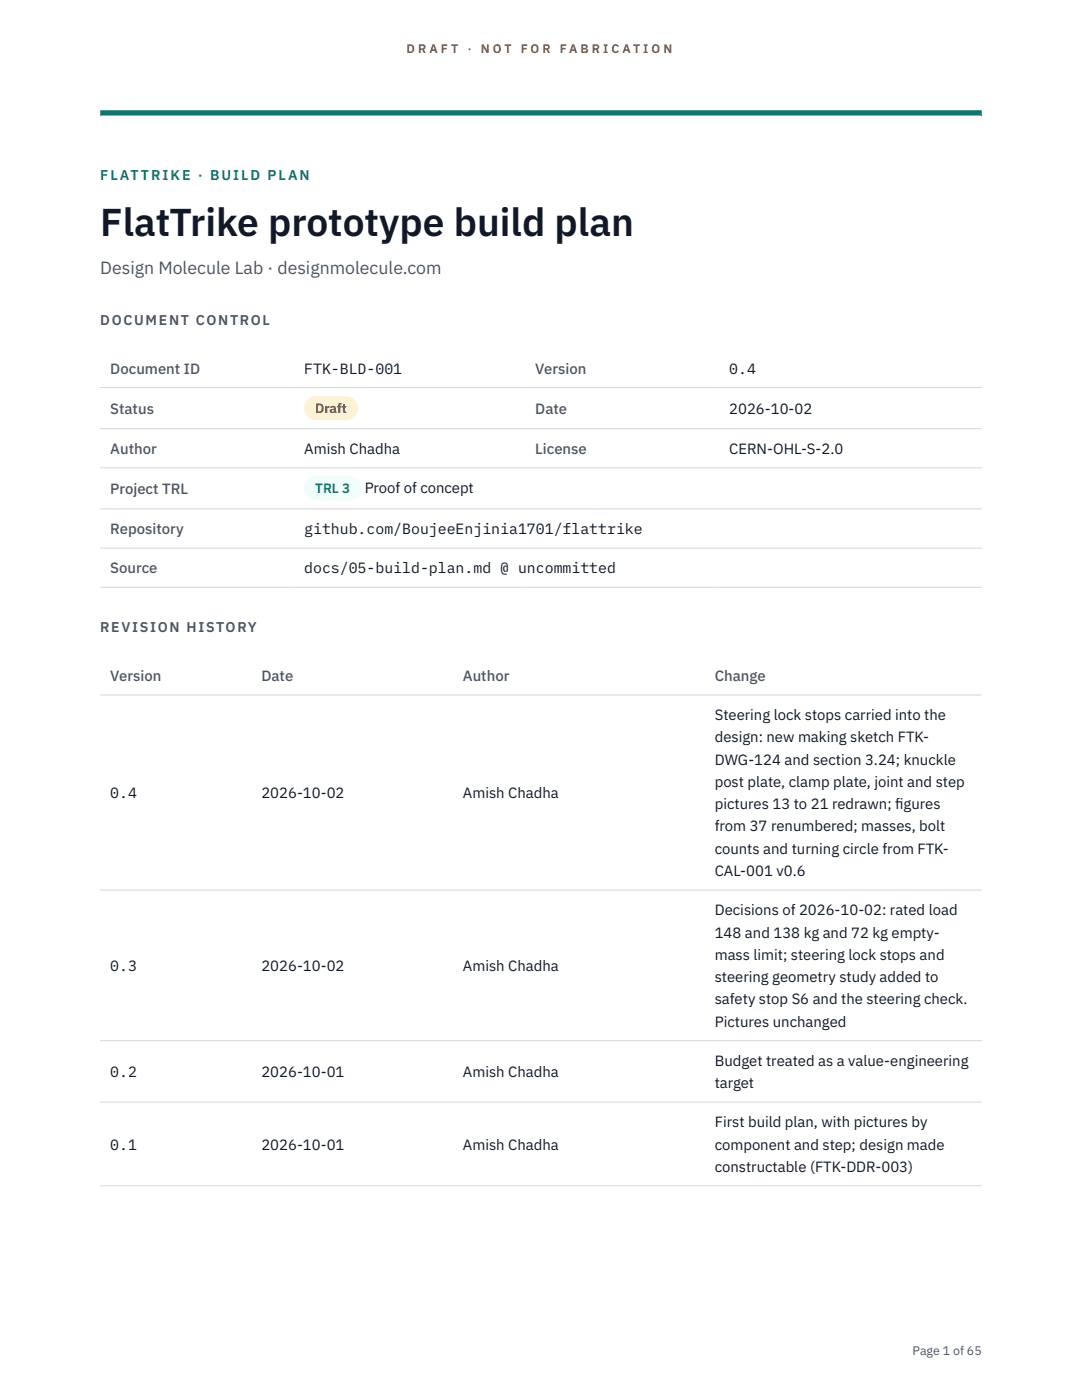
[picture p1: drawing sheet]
<svg xmlns="http://www.w3.org/2000/svg" width="216mm" height="279mm" viewBox="0 0 216 279" stroke-linecap="round" stroke-linejoin="round" font-family="sans-serif">
<defs><g id="words">
<text font-size="7.8" fill="#111827" x="20" y="47.1">FlatTrike prototype build plan</text>
<text font-size="3.5" fill="#4b5563" x="20" y="54.6">Design Molecule Lab · designmolecule.com</text>
<g font-size="3" fill="#4b5563">
<text x="22" y="74.5">Document ID</text>
<text x="106.8" y="74.5">Version</text>
<text x="22" y="82.6">Status</text>
<text x="106.8" y="82.6">Date</text>
<text x="22" y="90.6">Author</text>
<text x="106.8" y="90.6">License</text>
<text x="22" y="98.6">Project TRL</text>
<text x="22" y="106.6">Repository</text>
<text x="22" y="114.4">Source</text>
<text x="22" y="135.9">Version</text>
<text x="52.2" y="135.9">Date</text>
<text x="92.4" y="135.9">Author</text>
<text x="142.6" y="135.9">Change</text>
</g>
<g font-size="3" fill="#111827">
<text x="60.7" y="74.5">FTK-BLD-001</text>
<text x="145.5" y="74.5">0.4</text>
<text x="145.5" y="82.6">2026-10-02</text>
<text x="60.7" y="90.6">Amish Chadha</text>
<text x="145.5" y="90.6">CERN-OHL-S-2.0</text>
<text x="72.8" y="98.5">Proof of concept</text>
<text x="60.7" y="106.6">github.com/BoujeeEnjinia1701/flattrike</text>
<text x="60.7" y="114.4">docs/05-build-plan.md @ uncommitted</text>
<text x="142.6" y="143.7">Steering lock stops carried into the</text>
<text x="142.6" y="148.2">design: new making sketch FTK-</text>
<text x="142.6" y="152.6">DWG-124 and section 3.24; knuckle</text>
<text x="22" y="159.3">0.4</text>
<text x="52.2" y="159.3">2026-10-02</text>
<text x="92.4" y="159.3">Amish Chadha</text>
<text x="142.6" y="157.1">post plate, clamp plate, joint and step</text>
<text x="142.6" y="161.5">pictures 13 to 21 redrawn; f</text>
<text x="178.6" y="161.5">igures</text>
<text x="142.6" y="165.9">from 37 renumbered; masses, bolt</text>
<text x="142.6" y="170.4">counts and turning circle from FTK-</text>
<text x="142.6" y="174.8">CAL-001 v0.6</text>
<text x="142.6" y="182.7">Decisions of 2026-10-02: rated load</text>
<text x="142.6" y="187.1">148 and 138 kg and 72 kg empty-</text>
<text x="142.6" y="191.5">mass limit; steering lock stops and</text>
<text x="22" y="193.8">0.3</text>
<text x="52.2" y="193.8">2026-10-02</text>
<text x="92.4" y="193.8">Amish Chadha</text>
<text x="142.6" y="196">steering geometry study added to</text>
<text x="142.6" y="200.4">safety stop S6 and the steering check.</text>
<text x="142.6" y="204.9">Pictures unchanged</text>
<text x="22" y="214.9">0.2</text>
<text x="52.2" y="214.9">2026-10-01</text>
<text x="92.4" y="214.9">Amish Chadha</text>
<text x="142.6" y="212.7">Budget treated as a value-engineering</text>
<text x="142.6" y="217.1">target</text>
<text x="142.6" y="225">First build plan, with pictures by</text>
<text x="22" y="229.4">0.1</text>
<text x="52.2" y="229.4">2026-10-01</text>
<text x="92.4" y="229.4">Amish Chadha</text>
<text x="142.6" y="229.4">component and step; design made</text>
<text x="142.6" y="233.9">constructable (FTK-DDR-003)</text>
</g>
<text font-size="2.8" fill="#0f766e" x="20" y="36">FLATTRIKE · BUILD PLAN</text>
<g font-size="2.8" fill="#4b5563">
<text x="20" y="64.8">DOCUMENT CONTROL</text>
<text x="20" y="126.2">REVISION HISTORY</text>
</g>
<text font-size="2.7" fill="#92400e" x="62.9" y="82.5">Draft</text>
<text font-size="2.7" fill="#0f766e" x="62.9" y="98.5">TRL 3</text>
<g font-size="2.5" fill="#b45309">
<text x="81.1" y="10.5">D R A F T</text>
<text x="93.3" y="10.5">·</text>
<text x="95.9" y="10.5">N O T</text>
<text x="103.9" y="10.5">F O R</text>
<text x="111.7" y="10.5">F A B R I C A T I O N</text>
</g>
<text font-size="2.5" fill="#4b5563" x="182.1" y="270.3">Page 1 of 65</text>
</g></defs>
<path d="M20 23.1h175.9zM20 22h175.9v1.1h-175.9z" fill-rule="evenodd" fill="#0f766e"/>
<path d="M20 77.3h175.9M20 85.5h175.9M20 93.4h175.9M20 101.6h175.9M20 109.4h175.9M20 117.2h175.9M20 138.7h175.9M20 177.6h175.9M20 207.7h175.9M20 219.9h175.9M20 236.7h175.9" fill="none" stroke="#d1d5db" stroke-width=".2"/>
<path d="M60.7 79h10.7v4.9h-10.7z" fill="#fef3c7"/>
<path d="M60.7 95.1h11.4v4.8h-11.4z" fill="#f0fdfa"/>
<use href="#words"/>
</svg>
